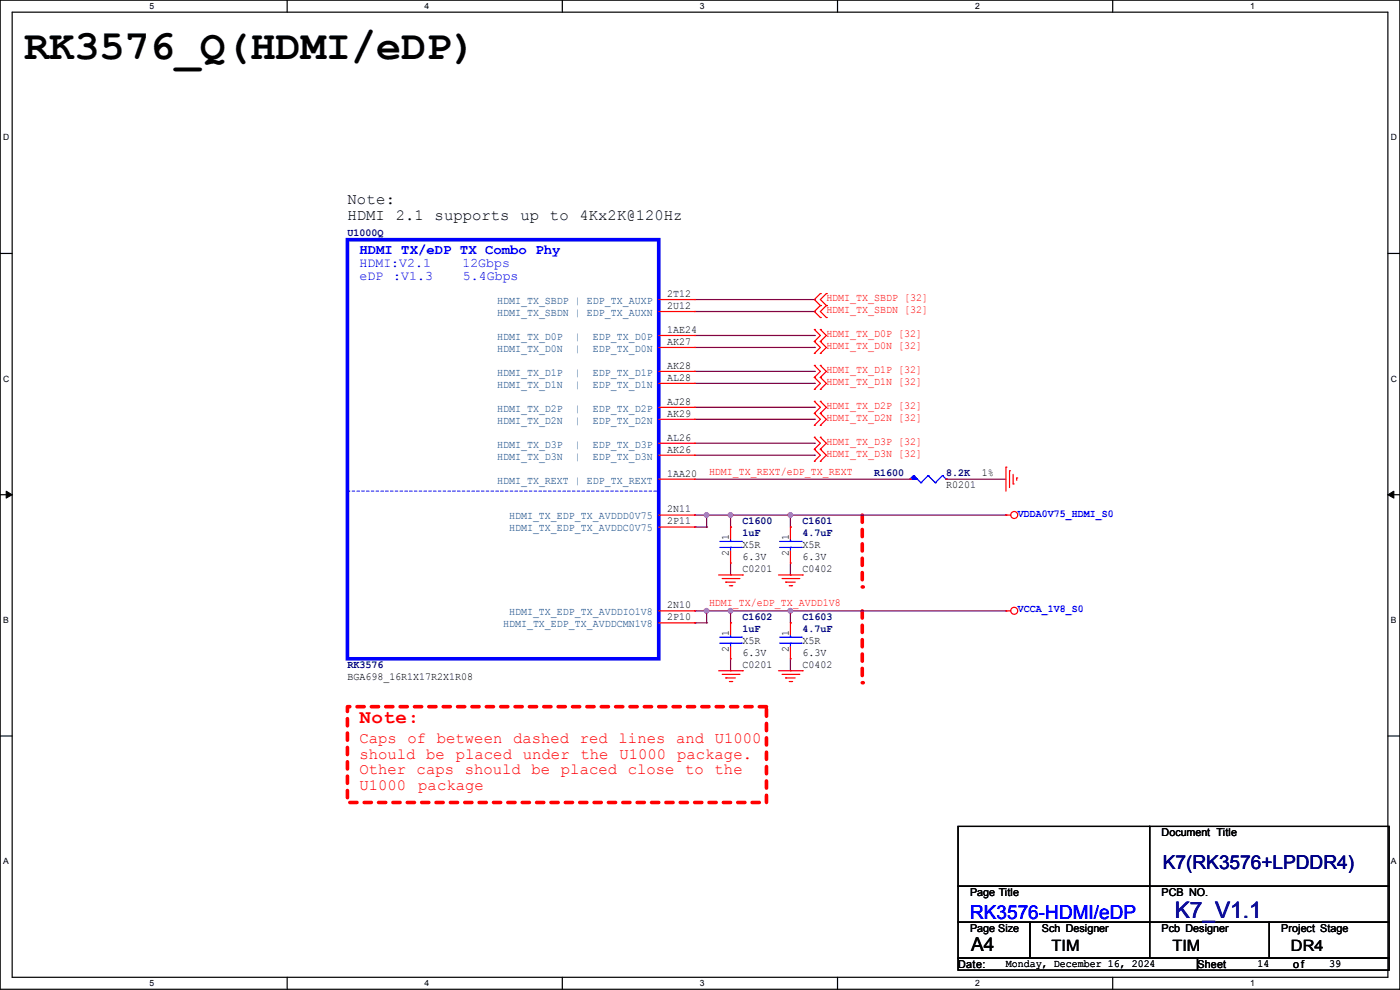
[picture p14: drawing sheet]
<svg xmlns="http://www.w3.org/2000/svg" width="297mm" height="210mm" viewBox="0 0 297 210" stroke-linecap="round" stroke-linejoin="round" font-family="sans-serif">
<defs><g id="words">
<text font-size="8.9" x="5.1" y="12.5">RK3576_Q(HDMI/eDP)</text>
<text font-size="4.8" fill="#0000a0" x="249.2" y="194.6">K7_V1.1</text>
<text font-size="4.1" fill="#f00" x="76.2" y="153.3">Note:</text>
<text font-size="4.1" fill="#000080" x="246.7" y="184.3">K7(RK3576+LPDDR4)</text>
<text font-size="4.1" fill="#00f" x="205.8" y="194.9">RK3576-HDMI/eDP</text>
<text font-size="4.1" x="206" y="201.8">A4</text>
<g font-size="3.3">
<text x="73.7" y="43.3">Note:</text>
<text x="73.7" y="46.6">HDMI 2.1 supports up to 4Kx2K@120Hz</text>
<text x="223.1" y="201.6">TIM</text>
<text x="248.7" y="201.6">TIM</text>
<text x="273.9" y="201.6">DR4</text>
</g>
<g font-size="3.3" fill="#f00">
<text x="76.2" y="157.6">Caps of between dashed red lines and U1000</text>
<text x="76.2" y="160.9">should be placed under the U1000 package.</text>
<text x="76.2" y="164.2">Other caps should be placed close to the</text>
<text x="76.2" y="167.5">U1000</text>
<text x="88.7" y="167.5">package</text>
</g>
<text font-size="3" fill="#00f" x="76.2" y="53.8">HDMI TX/eDP TX Combo Phy</text>
<g font-size="2.8" fill="#00f">
<text x="76.2" y="56.6">HDMI:V2.1</text>
<text x="76.2" y="59.4">eDP</text>
<text x="83.4" y="59.4">:V1.3</text>
<text x="98.1" y="56.6">12Gbps</text>
<text x="98.2" y="59.4">5.4Gbps</text>
</g>
<g font-size="2.3" fill="#000080">
<text x="73.7" y="50.2">U1000Q</text>
<text x="185.5" y="101">R1600</text>
<text x="200.7" y="101">8.2K</text>
<text x="157.5" y="111.1">C1600</text>
<text x="157.5" y="113.7">1uF</text>
<text x="170.2" y="111.1">C1601</text>
<text x="170.2" y="113.7">4.7uF</text>
<text x="157.5" y="131.4">C1602</text>
<text x="170.2" y="131.4">C1603</text>
<text x="157.5" y="134">1uF</text>
<text x="170.2" y="134">4.7uF</text>
<text x="73.7" y="141.6">RK3576</text>
</g>
<g font-size="2.3" fill="#004080">
<text x="105.5" y="64.5">HDMI_TX_SBDP | EDP_TX_AUXP</text>
<text x="105.5" y="67">HDMI_TX_SBDN | EDP_TX_AUXN</text>
<text x="105.5" y="72.1">HDMI_TX_D0P</text>
<text x="105.5" y="74.6">HDMI_TX_D0N</text>
<text x="122" y="72.1">|</text>
<text x="122" y="74.6">|</text>
<text x="125.8" y="72.1">EDP_TX_D0P</text>
<text x="125.8" y="74.6">EDP_TX_D0N</text>
<text x="105.5" y="79.7">HDMI_TX_D1P</text>
<text x="105.5" y="82.3">HDMI_TX_D1N</text>
<text x="122" y="79.7">|</text>
<text x="122" y="82.3">|</text>
<text x="125.8" y="79.7">EDP_TX_D1P</text>
<text x="125.8" y="82.3">EDP_TX_D1N</text>
<text x="105.5" y="87.3">HDMI_TX_D2P</text>
<text x="105.5" y="89.9">HDMI_TX_D2N</text>
<text x="122" y="87.3">|</text>
<text x="122" y="89.9">|</text>
<text x="125.8" y="87.3">EDP_TX_D2P</text>
<text x="125.8" y="89.9">EDP_TX_D2N</text>
<text x="105.5" y="95">HDMI_TX_D3P</text>
<text x="122" y="95">|</text>
<text x="125.8" y="95">EDP_TX_D3P</text>
<text x="105.5" y="97.5">HDMI_TX_D3N</text>
<text x="122" y="97.5">|</text>
<text x="125.8" y="97.5">EDP_TX_D3N</text>
<text x="105.5" y="102.6">HDMI_TX_REXT | EDP_TX_REXT</text>
<text x="108" y="110.2">HDMI_TX_EDP_TX_AVDDD0V75</text>
<text x="108" y="112.7">HDMI_TX_EDP_TX_AVDDC0V75</text>
<text x="108" y="130.5">HDMI_TX_EDP_TX_AVDDIO1V8</text>
<text x="106.7" y="133.1">HDMI_TX_EDP_TX_AVDDCMN1V8</text>
</g>
<g font-size="2.3">
<text x="141.5" y="63">2T12</text>
<text x="141.5" y="65.5">2U12</text>
<text x="141.5" y="70.6">1AE24</text>
<text x="141.5" y="73.2">AK27</text>
<text x="141.5" y="78.2">AK28</text>
<text x="141.5" y="80.8">AL28</text>
<text x="141.5" y="85.9">AJ28</text>
<text x="141.5" y="88.4">AK29</text>
<text x="141.5" y="93.5">AL26</text>
<text x="141.5" y="96">AK26</text>
<text x="141.5" y="101.1">1AA20</text>
<text x="208.3" y="101">1%</text>
<text x="200.7" y="103.5">R0201</text>
<text x="141.5" y="108.7">2N11</text>
<text x="141.5" y="111.3">2P11</text>
<text x="154.6" y="117.9" transform="rotate(-90 154.6 117.9)">2</text>
<text x="154.6" y="114.6" transform="rotate(-90 154.6 114.6)">1</text>
<text x="157.5" y="116.2">X5R</text>
<text x="157.5" y="118.7">6.3V</text>
<text x="167.3" y="117.9" transform="rotate(-90 167.3 117.9)">2</text>
<text x="167.3" y="114.6" transform="rotate(-90 167.3 114.6)">1</text>
<text x="170.2" y="116.2">X5R</text>
<text x="170.2" y="118.7">6.3V</text>
<text x="157.5" y="121.3">C0201</text>
<text x="170.2" y="121.3">C0402</text>
<text x="141.5" y="129">2N10</text>
<text x="141.5" y="131.6">2P10</text>
<text x="154.6" y="134.9" transform="rotate(-90 154.6 134.9)">1</text>
<text x="157.5" y="136.5">X5R</text>
<text x="167.3" y="134.9" transform="rotate(-90 167.3 134.9)">1</text>
<text x="170.2" y="136.5">X5R</text>
<text x="154.6" y="138.2" transform="rotate(-90 154.6 138.2)">2</text>
<text x="157.5" y="141.6">C0201</text>
<text x="157.5" y="139.1">6.3V</text>
<text x="167.3" y="138.2" transform="rotate(-90 167.3 138.2)">2</text>
<text x="170.2" y="141.6">C0402</text>
<text x="170.2" y="139.1">6.3V</text>
<text x="73.7" y="144.1">BGA698_16R1X17R2X1R08</text>
<text x="246.4" y="177.4">Document Title</text>
<text x="205.8" y="190.1">Page Title</text>
<text x="246.4" y="190.1">PCB NO.</text>
<text x="205.8" y="197.7">Page Size</text>
<text x="221" y="197.7">Sch Designer</text>
<text x="246.4" y="197.7">Pcb Designer</text>
<text x="271.8" y="197.7">Project Stage</text>
<text x="203.2" y="205.3">Date:</text>
<text x="213.4" y="205.1">Monday, December 16, 2024</text>
<text x="254" y="205.3">Sheet</text>
<text x="266.7" y="205.1">14</text>
<text x="274.4" y="205.3">of</text>
<text x="282" y="205.1">39</text>
</g>
<g font-size="2.3" fill="#f00">
<text x="175.3" y="63.9">HDMI_TX_SBDP [32]</text>
<text x="175.3" y="71.5">HDMI_TX_D0P [32]</text>
<text x="175.3" y="66.4">HDMI_TX_SBDN [32]</text>
<text x="175.3" y="74">HDMI_TX_D0N [32]</text>
<text x="175.3" y="79.1">HDMI_TX_D1P [32]</text>
<text x="175.3" y="81.7">HDMI_TX_D1N [32]</text>
<text x="175.3" y="86.7">HDMI_TX_D2P [32]</text>
<text x="175.3" y="89.3">HDMI_TX_D2N [32]</text>
<text x="175.3" y="94.4">HDMI_TX_D3P [32]</text>
<text x="150.4" y="100.7">HDMI_TX_REXT/eDP_TX_REXT</text>
<text x="175.3" y="96.9">HDMI_TX_D3N [32]</text>
<text x="150.4" y="128.7">HDMI_TX/eDP_TX_AVDD1V8</text>
</g>
<g font-size="2.3" fill="#00f">
<text x="215.9" y="109.6">VDDA0V75_HDMI_S0</text>
<text x="215.9" y="129.9">VCCA_1V8_S0</text>
</g>
<g font-size="1.8">
<text x="31.7" y="1.9">5</text>
<text x="90.1" y="1.9">4</text>
<text x="148.5" y="1.9">3</text>
<text x="206.8" y="1.9">2</text>
<text x="265.2" y="1.9">1</text>
<text x=".7" y="29.8">D</text>
<text x="295.1" y="29.8">D</text>
<text x=".7" y="80.9">C</text>
<text x="295.1" y="80.9">C</text>
<text x=".7" y="132.1">B</text>
<text x="295.1" y="132.1">B</text>
<text x=".7" y="183.3">A</text>
<text x="295.1" y="183.3">A</text>
<text x="31.7" y="209.2">5</text>
<text x="90.1" y="209.2">4</text>
<text x="148.5" y="209.2">3</text>
<text x="206.8" y="209.2">2</text>
<text x="265.2" y="209.2">1</text>
</g>
</g></defs>
<g fill="none" stroke="#000" stroke-width=".25">
<path d="M0 0h297v209.8h-297zM2.6 2.6h291.8v204.7h-291.8zM60.9 0v2.6M119.3 0v2.6M177.7 0v2.6M236.1 0v2.6M0 53.8h2.6M294.4 53.8h2.6M0 104.9h2.6M294.4 104.9h2.6M0 156.1h2.6M294.4 156.1h2.6"/>
<path d="M60.9 207.3v2.5M119.3 207.3v2.5M177.7 207.3v2.5M236.1 207.3v2.5"/>
</g>
<path d="M1.3 104.2l1.3 .7-1.3 .8zM294.4 104.9l1.3-.7v1.5z" fill="#000"/>
<path d="M1.3 104.2l1.3 .7-1.3 .8zM294.4 104.9l1.3-.7v1.5z" fill="none" stroke="#000" stroke-width=".21"/>
<path d="M182.9 109.3v15.2" fill="none" stroke="#f00" stroke-width=".76" stroke-dasharray="1.5 1.5"/>
<circle cx="182.9" cy="124.5" r=".38" fill="#f00" stroke-dasharray="1.5 1.5"/>
<path d="M182.9 129.6v15.2" fill="none" stroke="#f00" stroke-width=".76" stroke-dasharray="1.5 1.5"/>
<circle cx="182.9" cy="144.8" r=".38" fill="#f00" stroke-dasharray="1.5 1.5"/>
<path d="M73.7 149.9h88.9v20.3h-88.9z" fill="none" stroke="#f00" stroke-width=".76" stroke-dasharray="1.5 1.5"/>
<g fill="none" stroke="#800040" stroke-width=".25">
<path d="M147.4 63.5h25.4M147.4 66.1h25.4M147.4 71.2h25.4M147.4 73.7h25.4M147.4 78.8h25.4M172.8 63.5h.1M172.8 66.1h.1M172.8 71.2h.1M172.8 73.7h.1M172.8 78.8h.1M147.4 81.3h25.4M147.4 86.4h25.4"/>
<path d="M147.4 88.9h25.4M147.4 94h25.4M147.4 96.6h25.4M172.8 81.3h.1M172.8 86.4h.1M172.8 88.9h.1M172.8 94h.1M172.8 96.6h.1M147.4 101.6h45.7M167.7 111.8h.1M193.1 101.6h.1M213.4 109.3h.1"/>
<path d="M213.4 109.3h-45.7v2.5"/>
</g>
<circle cx="167.7" cy="109.2" r=".49" fill="#f0f"/>
<circle cx="167.7" cy="109.2" r=".49" fill="none" stroke="#f0f" stroke-width=".25"/>
<g fill="none" stroke="#800040" stroke-width=".25">
<path d="M155 111.8h.1M155 109.3v2.5M155 119.4v2.6M167.7 119.4v2.6M200.7 101.6h.1M200.7 101.6h12.7M155 122h.1M155 132.1h.1M155 139.7v2.6M167.7 122h.1M167.7 132.1h.1M167.7 129.6h.1"/>
<path d="M167.7 129.6v2.5M167.7 139.7v2.6M213.4 129.6h.1M213.4 129.6h-58.4v2.5M155 142.3h.1M167.7 142.3h.1"/>
</g>
<circle cx="167.7" cy="129.6" r=".49" fill="#f0f"/>
<circle cx="167.7" cy="129.6" r=".49" fill="none" stroke="#f0f" stroke-width=".25"/>
<path d="M147.4 109.3h.1M147.4 111.8h.1M147.4 109.3h7.6M147.4 111.8h2.5M149.9 111.8h.1M149.9 109.3h.1M149.9 109.3v2.5" fill="none" stroke="#800040" stroke-width=".25"/>
<circle cx="155" cy="109.2" r=".49" fill="#f0f"/>
<circle cx="155" cy="109.2" r=".49" fill="none" stroke="#f0f" stroke-width=".25"/>
<circle cx="149.9" cy="109.2" r=".49" fill="#f0f"/>
<circle cx="149.9" cy="109.2" r=".49" fill="none" stroke="#f0f" stroke-width=".25"/>
<path d="M155 109.3h12.7M167.7 109.3h.1M147.4 129.6h.1M147.4 132.1h.1M147.4 129.6h7.6M147.4 132.1h2.5M149.9 132.1h.1M149.9 129.6h.1M149.9 129.6v2.5" fill="none" stroke="#800040" stroke-width=".25"/>
<circle cx="155" cy="129.6" r=".49" fill="#f0f"/>
<circle cx="155" cy="129.6" r=".49" fill="none" stroke="#f0f" stroke-width=".25"/>
<circle cx="149.9" cy="129.6" r=".49" fill="#f0f"/>
<circle cx="149.9" cy="129.6" r=".49" fill="none" stroke="#f0f" stroke-width=".25"/>
<g fill="none" stroke="#f00" stroke-width=".25">
<path d="M172.8 72.4h.1M172.8 69.9h.1M172.8 75h.1M172.8 77.5h.1M172.8 69.9l1.2 1.3-1.2 1.2M172.8 72.4l1.2 1.3-1.2 1.3M172.8 77.5l1.2 1.3-1.2 1.3M174 72.4h.1M174 69.9h.1M174 75h.1M174 77.5h.1M174 62.3h.1"/>
<path d="M174 64.8h.1M174 67.4h.1M174 69.9l1.3 1.3-1.3 1.2M174 72.4l1.3 1.3-1.3 1.3M174 77.5l1.3 1.3-1.3 1.3M174 62.3l-1.2 1.2 1.2 1.3M174 64.8l-1.2 1.3 1.2 1.3M175.3 64.8h.1M175.3 62.3h.1M175.3 67.4h.1M175.3 62.3l-1.3 1.2 1.3 1.3M175.3 64.8l-1.3 1.3 1.3 1.3"/>
<path d="M172.8 80.1h.1M172.8 82.6h.1M172.8 87.7h.1M172.8 85.1h.1M172.8 90.2h.1M172.8 95.3h.1M172.8 92.8h.1M172.8 97.8h.1M172.8 80.1l1.2 1.2-1.2 1.3M172.8 85.1l1.2 1.3-1.2 1.3M172.8 87.7l1.2 1.2-1.2 1.3M172.8 92.8l1.2 1.2-1.2 1.3"/>
<path d="M172.8 95.3l1.2 1.3-1.2 1.2M174 80.1h.1M174 82.6h.1M174 87.7h.1M174 85.1h.1M174 90.2h.1M174 95.3h.1M174 92.8h.1M174 97.8h.1M174 80.1l1.3 1.2-1.3 1.3M174 85.1l1.3 1.3-1.3 1.3M174 87.7l1.3 1.2-1.3 1.3"/>
<path d="M174 92.8l1.3 1.2-1.3 1.3M174 95.3l1.3 1.3-1.3 1.2M213.4 99.1h.1M213.4 99.1v5.1M214.2 99.9h.1M214.2 99.9v3.5M213.4 109.3h.1M213.4 109.3h1M214.9 102.7h.1M214.9 100.6v2.1M215.7 101.4h.1M215.7 101.4v.5"/>
<path d="M152.4 122h5.1M153.2 122.7h3.6M154 123.5h.1M154 123.5h2M154.7 124.2h.5M155.2 124.2h.1M156.8 122.7h.1M157.5 122h.1M165.1 122h5.1M165.9 122.7h3.6M166.7 123.5h.1M166.7 123.5h2"/>
<path d="M167.4 124.2h.5M167.9 124.2h.1M169.5 122.7h.1M170.2 122h.1M213.4 129.6h.1M213.4 129.6h1M152.4 142.3h5.1M153.2 143h3.6M154 143.8h.1M154 143.8h2M154.7 144.6h.5M155.2 144.6h.1"/>
<path d="M156.8 143h.1M157.5 142.3h.1M165.1 142.3h5.1M165.9 143h3.6M166.7 143.8h.1M166.7 143.8h2M167.4 144.6h.5M167.9 144.6h.1M169.5 143h.1M170.2 142.3h.1"/>
<circle cx="215.2" cy="109.2" r=".74"/>
<circle cx="215.2" cy="129.6" r=".74"/>
</g>
<path d="M203.2 175.3h40.7v12.7h-40.7zM243.9 175.3h50.8v12.7h-50.8zM203.2 188h40.7v7.6h-40.7zM203.2 195.6h15.3v7.6h-15.3zM218.5 195.6h25.4v7.6h-25.4zM243.9 195.6h25.4v7.6h-25.4zM243.9 188h50.8v7.6h-50.8zM269.3 195.6h25.4v7.6h-25.4zM203.2 203.2h50.8v2.6h-50.8zM254 203.2h40.7v2.6h-40.7z" fill="none" stroke="#000" stroke-width=".25"/>
<path d="M193.8 100.9h.1M193.8 100.9l-.7 .7M193.8 100.9l1.6 1.5M195.4 102.4h.1M196.9 100.9h.1M196.9 100.9l-1.5 1.5M196.9 100.9l1.5 1.5M198.4 102.4h.1M199.9 100.9h.1M199.9 100.9l-1.5 1.5M199.9 100.9l.8 .7M200.7 101.6h.1" fill="none" stroke="#00f" stroke-width=".25"/>
<path d="M193.8 100.9l.8 .7h-1.5z" fill="#00f"/>
<g fill="none" stroke="#00f" stroke-width=".25">
<path d="M152.7 116.1h4.6M152.7 114.9h4.6M155 114.9h.1M155 116.1h.1M155 114.3v.6M155 116.1v.8M157.3 116.1h.1M157.3 114.9h.1M165.4 116.1h4.6M165.4 114.9h4.6M167.7 114.9h.1M167.7 116.1h.1"/>
<path d="M167.7 114.3v.6M167.7 116.1v.8M170 116.1h.1M170 114.9h.1M193.8 100.9l.8 .7h-1.5zM152.7 136.4h4.6M152.7 135.2h4.6M155 135.2h.1M155 136.4h.1M155 134.7v.5M155 136.4v.8M157.3 136.4h.1"/>
<path d="M157.3 135.2h.1M165.4 136.4h4.6M165.4 135.2h4.6M167.7 135.2h.1M167.7 136.4h.1M167.7 134.7v.5M167.7 136.4v.8M170 136.4h.1M170 135.2h.1"/>
</g>
<g fill="none" stroke="#f00" stroke-width=".25">
<path d="M139.7 63.5h7.7M139.7 66.1h7.7M139.7 71.2h7.7M139.7 73.7h7.7M139.7 78.8h7.7M147.4 63.5h.1M147.4 66.1h.1M147.4 71.2h.1M147.4 73.7h.1M147.4 78.8h.1M139.7 81.3h7.7M139.7 86.4h7.7"/>
<path d="M139.7 88.9h7.7M139.7 94h7.7M139.7 96.6h7.7M147.4 81.3h.1M147.4 86.4h.1M147.4 88.9h.1M147.4 94h.1M147.4 96.6h.1M139.7 101.6h7.7M139.7 109.3h7.7M139.7 111.8h7.7M147.4 101.6h.1"/>
<path d="M147.4 109.3h.1M147.4 111.8h.1M155 111.8h.1M155 119.4h.1M155 111.8v2.5M155 116.9v2.5M167.7 111.8h.1M167.7 119.4h.1M167.7 111.8v2.5M167.7 116.9v2.5M193.1 101.6h.1M200.7 101.6h.1"/>
<path d="M139.7 129.6h7.7M139.7 132.1h7.7M147.4 129.6h.1M147.4 132.1h.1M155 132.1h.1M155 139.7h.1M155 132.1v2.6M155 137.2v2.5M167.7 132.1h.1M167.7 139.7h.1M167.7 132.1v2.6M167.7 137.2v2.5"/>
</g>
<path d="M73.7 50.8h66v88.9h-66z" fill="none" stroke="#00f" stroke-width=".76"/>
<path d="M73.7 104.2h66M139.7 104.2h.1" fill="none" stroke="#00f" stroke-width=".25" stroke-dasharray=".5 .5"/>
<circle cx="167.7" cy="109.2" r=".49" fill="#f0f"/>
<circle cx="167.7" cy="109.2" r=".49" fill="none" stroke="#f0f" stroke-width=".25"/>
<circle cx="167.7" cy="129.6" r=".49" fill="#f0f"/>
<circle cx="167.7" cy="129.6" r=".49" fill="none" stroke="#f0f" stroke-width=".25"/>
<circle cx="155" cy="109.2" r=".49" fill="#f0f"/>
<circle cx="155" cy="109.2" r=".49" fill="none" stroke="#f0f" stroke-width=".25"/>
<circle cx="149.9" cy="109.2" r=".49" fill="#f0f"/>
<circle cx="149.9" cy="109.2" r=".49" fill="none" stroke="#f0f" stroke-width=".25"/>
<circle cx="155" cy="129.6" r=".49" fill="#f0f"/>
<circle cx="155" cy="129.6" r=".49" fill="none" stroke="#f0f" stroke-width=".25"/>
<circle cx="149.9" cy="129.6" r=".49" fill="#f0f"/>
<circle cx="149.9" cy="129.6" r=".49" fill="none" stroke="#f0f" stroke-width=".25"/>
<use href="#words"/>
</svg>
